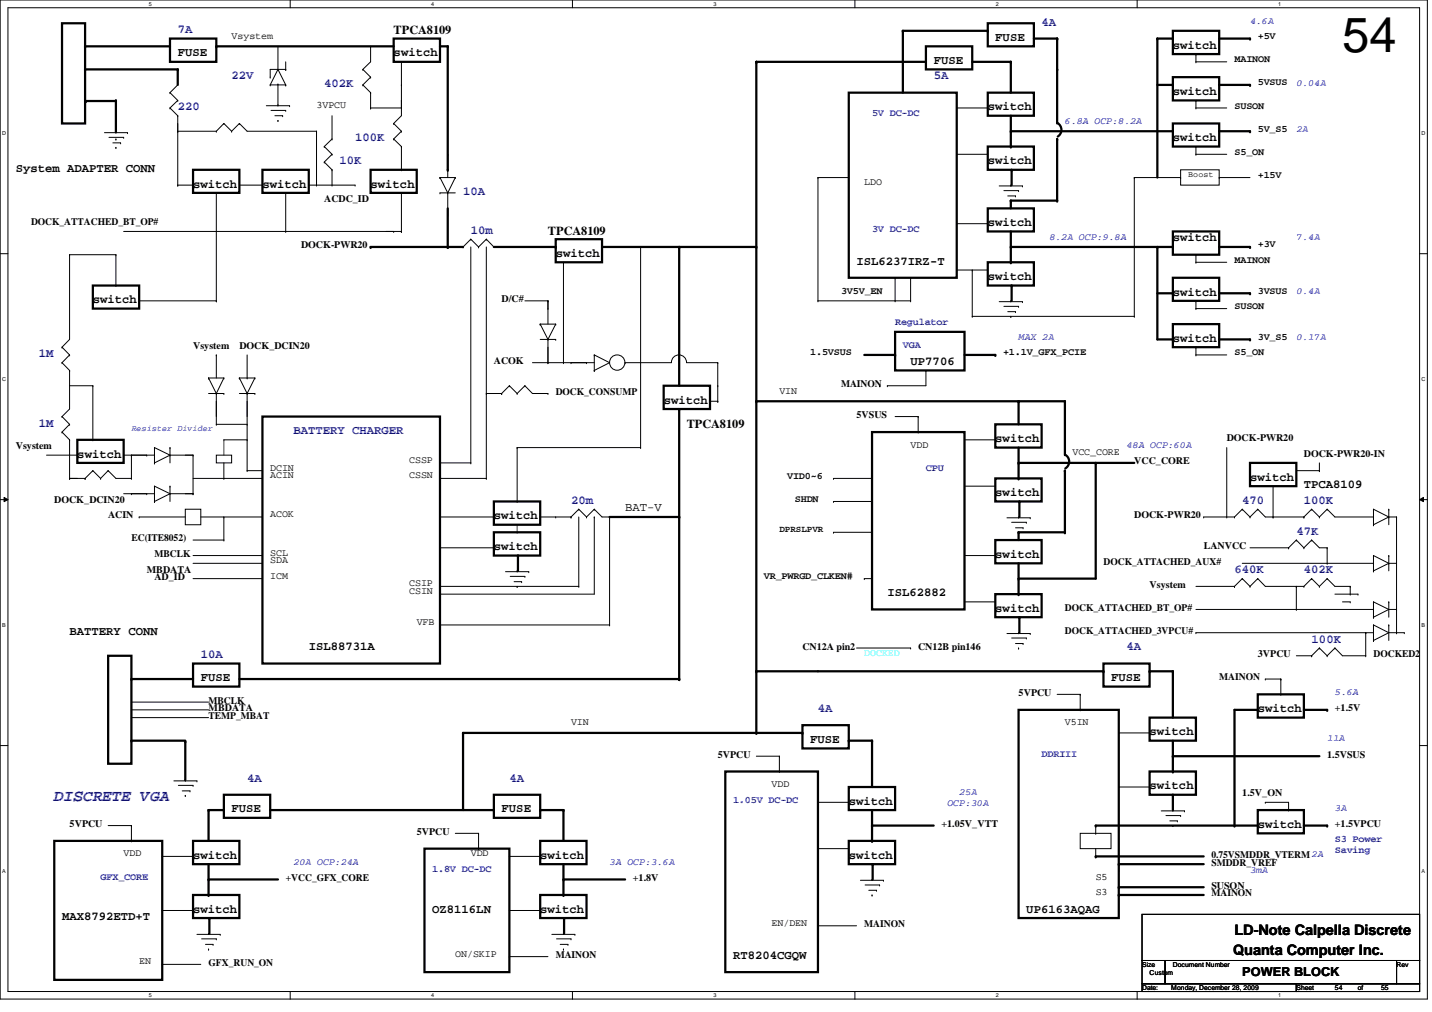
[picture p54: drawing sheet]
<svg xmlns="http://www.w3.org/2000/svg" width="297mm" height="210mm" viewBox="0 0 297 210" stroke-linecap="round" stroke-linejoin="round" font-family="sans-serif">
<defs><g id="words">
<text font-size="10.2" x="278.5" y="10.8">54</text>
<text font-size="3.3" fill="#00f" x="11.3" y="166.1">DISCRETE VGA</text>
<g font-size="3">
<text x="255.8" y="198">Quanta Computer Inc.</text>
<text x="256.1" y="194">LD-Note Calpella Discrete</text>
</g>
<g font-size="2.5" fill="#00f">
<text x="216.1" y="5.3">4A</text>
<text x="36.9" y="6.9">7A</text>
<text x="48" y="16.5">22V</text>
<text x="193.7" y="16.5">5A</text>
<text x="36.9" y="22.9">220</text>
<text x="67.3" y="18.1">402K</text>
<text x="73.7" y="29.3">100K</text>
<text x="70.4" y="34.1">10K</text>
<text x="96.1" y="40.5">10A</text>
<text x="97.7" y="48.5">10m</text>
<text x="8" y="74.1">1M</text>
<text x="8" y="88.5">1M</text>
<text x="60.9" y="90.1">BATTERY CHARGER</text>
<text x="118.4" y="104.5">20m</text>
<text x="257.7" y="104.5">470</text>
<text x="270.5" y="104.5">100K</text>
<text x="268.9" y="110.9">47K</text>
<text x="256.1" y="118.9">640K</text>
<text x="270.5" y="118.9">402K</text>
<text x="41.7" y="136.5">10A</text>
<text x="233.7" y="134.9">4A</text>
<text x="272.1" y="133.3">100K</text>
<text x="169.7" y="147.7">4A</text>
<text x="51.3" y="162.1">4A</text>
<text x="105.7" y="162.1">4A</text>
</g>
<g font-size="2.5">
<text x="36.9" y="11.7">FUSE</text>
<text x="81.7" y="7.2">TPCA8109</text>
<text x="81.7" y="11.7">switch</text>
<text x="206.5" y="8.5">FUSE</text>
<text x="243.3" y="10.1">switch</text>
<text x="193.7" y="13.3">FUSE</text>
<text x="204.9" y="22.9">switch</text>
<text x="243.3" y="19.7">switch</text>
<text x="243.3" y="29.3">switch</text>
<text x="3.3" y="35.7">System ADAPTER CONN</text>
<text x="204.9" y="34.1">switch</text>
<text x="40" y="38.9">switch</text>
<text x="54.4" y="38.9">switch</text>
<text x="76.9" y="38.9">switch</text>
<text x="204.9" y="46.9">switch</text>
<text x="113.7" y="48.7">TPCA8109</text>
<text x="115.3" y="53.3">switch</text>
<text x="243.3" y="50.1">switch</text>
<text x="177.7" y="54.9">ISL6237IRZ-T</text>
<text x="204.9" y="58.1">switch</text>
<text x="19.3" y="62.9">switch</text>
<text x="243.3" y="61.3">switch</text>
<text x="243.3" y="70.9">switch</text>
<text x="188.9" y="75.7">UP7706</text>
<text x="137.7" y="83.7">switch</text>
<text x="142.4" y="88.7">TPCA8109</text>
<text x="16" y="94.9">switch</text>
<text x="206.5" y="91.7">switch</text>
<text x="259.3" y="99.7">switch</text>
<text x="270.5" y="101.3">TPCA8109</text>
<text x="102.4" y="107.7">switch</text>
<text x="129.7" y="106.1">BAT-V</text>
<text x="206.5" y="102.9">switch</text>
<text x="102.4" y="114.1">switch</text>
<text x="206.5" y="115.7">switch</text>
<text x="184.1" y="123.7">ISL62882</text>
<text x="14.4" y="131.7">BATTERY CONN</text>
<text x="206.5" y="126.9">switch</text>
<text x="64" y="134.9">ISL88731A</text>
<text x="41.7" y="141.3">FUSE</text>
<text x="230.5" y="141.3">FUSE</text>
<text x="260.9" y="147.7">switch</text>
<text x="168.1" y="154.1">FUSE</text>
<text x="238.5" y="152.5">switch</text>
<text x="176.1" y="166.9">switch</text>
<text x="238.5" y="163.7">switch</text>
<text x="48" y="168.5">FUSE</text>
<text x="104.1" y="168.5">FUSE</text>
<text x="260.9" y="171.7">switch</text>
<text x="40" y="178.1">switch</text>
<text x="112.1" y="178.1">switch</text>
<text x="176.1" y="178.1">switch</text>
<text x="12.9" y="190.9">MAX8792ETD+T</text>
<text x="40" y="189.3">switch</text>
<text x="89.7" y="189.3">OZ8116LN</text>
<text x="112.1" y="189.3">switch</text>
<text x="212.9" y="189.3">UP6163AQAG</text>
<text x="152.1" y="198.9">RT8204CGQW</text>
<text x="257.7" y="202.4">POWER BLOCK</text>
</g>
<g font-size="2.1" fill="#00f">
<text x="259.3" y="5">4.6A</text>
<text x="268.9" y="17.7">0.04A</text>
<text x="180.9" y="24.1">5V DC-DC</text>
<text x="220.9" y="25.7">6.8A OCP:8.2A</text>
<text x="268.9" y="27.3">2A</text>
<text x="180.9" y="48.1">3V DC-DC</text>
<text x="217.7" y="49.7">8.2A OCP:9.8A</text>
<text x="268.9" y="49.7">7.4A</text>
<text x="268.9" y="61">0.4A</text>
<text x="185.7" y="67.3">Regulator</text>
<text x="211.3" y="70.6">MAX 2A</text>
<text x="268.9" y="70.6">0.17A</text>
<text x="187.3" y="72.1">VGA</text>
<text x="233.7" y="93">48A OCP:60A</text>
<text x="192.1" y="97.7">CPU</text>
<text x="276.9" y="144.1">5.6A</text>
<text x="275.3" y="153.8">11A</text>
<text x="216.1" y="156.9">DDRIII</text>
<text x="152.1" y="166.5">1.05V DC-DC</text>
<text x="196.5" y="167.3">OCP:30A</text>
<text x="199" y="165">25A</text>
<text x="276.9" y="168.1">3A</text>
<text x="60.9" y="179.4">20A OCP:24A</text>
<text x="126.4" y="179.4">3A OCP:3.6A</text>
<text x="276.9" y="174.5">S3 Power</text>
<text x="276.9" y="176.9">Saving</text>
<text x="20.9" y="182.5">GFX_CORE</text>
<text x="89.7" y="180.9">1.8V DC-DC</text>
<text x="259.3" y="181">3mA</text>
</g>
<g font-size="2.1">
<text x="48" y="8">Vsystem</text>
<text x="260.9" y="8.1">+5V</text>
<text x="256.1" y="12.9">MAINON</text>
<text x="260.9" y="17.7">5VSUS</text>
<text x="65.7" y="22.4">3VPCU</text>
<text x="256.1" y="22.5">SUSON</text>
<text x="260.9" y="27.3">5V_S5</text>
<text x="256.1" y="32.1">S5_ON</text>
<text x="67.3" y="41.9">ACDC_ID</text>
<text x="179.3" y="38.4">LDO</text>
<text x="260.9" y="36.9">+15V</text>
<text x="6.4" y="46.7">DOCK_ATTACHED_BT_OP#</text>
<text x="62.4" y="51.5">DOCK-PWR20</text>
<text x="260.9" y="51.3">+3V</text>
<text x="256.1" y="54.5">MAINON</text>
<text x="104.1" y="62.7">D/C#</text>
<text x="174.5" y="60.9">3V5V_EN</text>
<text x="256.1" y="64.1">SUSON</text>
<text x="260.9" y="60.9">3VSUS</text>
<text x="260.9" y="70.5">3V_S5</text>
<text x="40" y="72.3">Vsystem</text>
<text x="49.7" y="72.3">DOCK_DCIN20</text>
<text x="102.4" y="75.5">ACOK</text>
<text x="168.1" y="73.7">1.5VSUS</text>
<text x="208.1" y="73.7">+1.1V_GFX_PCIE</text>
<text x="256.1" y="73.7">S5_ON</text>
<text x="115.3" y="81.9">DOCK_CONSUMP</text>
<text x="161.7" y="81.6">VIN</text>
<text x="174.5" y="80.3">MAINON</text>
<text x="177.7" y="86.7">5VSUS</text>
<text x="3.3" y="93.1">Vsystem</text>
<text x="188.9" y="92.8">VDD</text>
<text x="222.5" y="94.4">VCC_CORE</text>
<text x="254.5" y="91.5">DOCK-PWR20</text>
<text x="270.5" y="94.7">DOCK-PWR20-IN</text>
<text x="56" y="97.6">DCIN</text>
<text x="56" y="99.2">ACIN</text>
<text x="84.9" y="96">CSSP</text>
<text x="84.9" y="99.2">CSSN</text>
<text x="163.3" y="99.3">VID0~6</text>
<text x="235.3" y="96.3">VCC_CORE</text>
<text x="11.3" y="104.3">DOCK_DCIN20</text>
<text x="22.4" y="107.5">ACIN</text>
<text x="56" y="107.2">ACOK</text>
<text x="164.9" y="104.1">SHDN</text>
<text x="235.3" y="107.5">DOCK-PWR20</text>
<text x="27.3" y="112.3">EC(ITE8052)</text>
<text x="249.7" y="113.9">LANVCC</text>
<text x="30.4" y="118.7">MBDATA</text>
<text x="32" y="115.5">MBCLK</text>
<text x="56" y="115.2">SCL</text>
<text x="56" y="116.8">SDA</text>
<text x="228.9" y="117.1">DOCK_ATTACHED_AUX#</text>
<text x="32" y="120.3">AD_ID</text>
<text x="56" y="120">ICM</text>
<text x="84.9" y="123.2">CSIN</text>
<text x="84.9" y="121.6">CSIP</text>
<text x="158.5" y="120.1">VR_PWRGD_CLKEN#</text>
<text x="238.5" y="121.9">Vsystem</text>
<text x="86.4" y="129.6">VFB</text>
<text x="220.9" y="126.7">DOCK_ATTACHED_BT_OP#</text>
<text x="220.9" y="131.5">DOCK_ATTACHED_3VPCU#</text>
<text x="166.5" y="134.7">CN12A pin2</text>
<text x="190.5" y="134.7">CN12B pin146</text>
<text x="260.9" y="136.3">3VPCU</text>
<text x="284.9" y="136.3">DOCKED2</text>
<text x="252.9" y="141.1">MAINON</text>
<text x="43.3" y="145.9">MBCLK</text>
<text x="43.3" y="147.5">MBDATA</text>
<text x="43.3" y="149.1">TEMP_MBAT</text>
<text x="211.3" y="144.3">5VPCU</text>
<text x="276.9" y="147.5">+1.5V</text>
<text x="118.4" y="150.5">VIN</text>
<text x="220.9" y="150.5">V5IN</text>
<text x="148.9" y="157.1">5VPCU</text>
<text x="275.3" y="157.1">1.5VSUS</text>
<text x="160.1" y="163.2">VDD</text>
<text x="257.7" y="165.1">1.5V_ON</text>
<text x="14.4" y="171.5">5VPCU</text>
<text x="86.4" y="173.1">5VPCU</text>
<text x="195.3" y="171.5">+1.05V_VTT</text>
<text x="276.9" y="171.5">+1.5VPCU</text>
<text x="25.7" y="177.6">VDD</text>
<text x="97.7" y="177.6">VDD</text>
<text x="251.3" y="179.5">SMDDR_VREF</text>
<text x="251.3" y="177.9">0.75VSMDDR_VTERM2A</text>
<text x="59.3" y="182.8">+VCC_GFX_CORE</text>
<text x="131.3" y="182.8">+1.8V</text>
<text x="227.3" y="182.5">S5</text>
<text x="227.3" y="185.6">S3</text>
<text x="251.3" y="185.9">MAINON</text>
<text x="251.3" y="184.3">SUSON</text>
<text x="160.1" y="192">EN/DEN</text>
<text x="179.3" y="192.3">MAINON</text>
<text x="28.9" y="200">EN</text>
<text x="43.3" y="200.3">GFX_RUN_ON</text>
<text x="94.4" y="198.5">ON/SKIP</text>
<text x="115.3" y="198.8">MAINON</text>
</g>
<text font-size="2.1" fill="#0ff" x="179.3" y="136">DOCKED</text>
<text font-size="1.9" x="161.7" y="110.4">DPRSLPVR</text>
<text font-size="1.7" x="246.5" y="36.6">Boost</text>
<text font-size="1.7" fill="#00f" x="27.3" y="89.5">Resister Divider</text>
<g font-size="1.4">
<text x="236.9" y="200.6">Size</text>
<text x="238.5" y="202.2">Custom</text>
<text x="243.3" y="200.6">Document Number</text>
<text x="289.7" y="200.6">Rev</text>
<text x="236.9" y="205.4">Date:</text>
<text x="242.9" y="205.4">Monday, December 28, 2009</text>
<text x="268.9" y="205.4">Sheet</text>
<text x="276.9" y="205.4">54</text>
<text x="281.7" y="205.4">of</text>
<text x="286.5" y="205.4">55</text>
</g>
<g font-size="1.1">
<text x="30.9" y="1.1">5</text>
<text x="89.4" y="1.1">4</text>
<text x="148" y="1.1">3</text>
<text x="206.6" y="1.1">2</text>
<text x="265.1" y="1.1">1</text>
<text x=".5" y="28.1">D</text>
<text x="294.9" y="28.1">D</text>
<text x=".5" y="79.1">C</text>
<text x="294.9" y="79.1">C</text>
<text x=".5" y="130.1">B</text>
<text x="294.9" y="130.1">B</text>
<text x=".5" y="181.1">A</text>
<text x="294.9" y="181.1">A</text>
<text x="30.9" y="206.8">5</text>
<text x="89.4" y="206.8">4</text>
<text x="148" y="206.8">3</text>
<text x="206.6" y="206.8">2</text>
<text x="265.1" y="206.8">1</text>
</g>
</g></defs>
<path d="M0 0h296.1v207.2h-296.1zM1.6 1.6h292.9v204.1h-292.9z" fill="none" stroke="#000" stroke-width=".21"/>
<g fill="#fff">
<path d="M30.9 .2h.6v1.2h-.6z"/>
<path d="M30.9 205.8h.6v1.2h-.6z"/>
</g>
<path d="M60.2 0v1.6M60.2 205.7v1.6" fill="none" stroke="#000" stroke-width=".21"/>
<g fill="#fff">
<path d="M89.4 .2h.6v1.2h-.6z"/>
<path d="M89.4 205.8h.6v1.2h-.6z"/>
</g>
<path d="M118.7 0v1.6M118.7 205.7v1.6" fill="none" stroke="#000" stroke-width=".21"/>
<g fill="#fff">
<path d="M148 .2h.6v1.2h-.6z"/>
<path d="M148 205.8h.6v1.2h-.6z"/>
</g>
<path d="M177.3 0v1.6M177.3 205.7v1.6" fill="none" stroke="#000" stroke-width=".21"/>
<g fill="#fff">
<path d="M206.6 .2h.6v1.2h-.6z"/>
<path d="M206.6 205.8h.6v1.2h-.6z"/>
</g>
<path d="M235.9 0v1.6M235.9 205.7v1.6" fill="none" stroke="#000" stroke-width=".21"/>
<g fill="#fff">
<path d="M265.1 .2h.6v1.2h-.6z"/>
<path d="M265.1 205.8h.6v1.2h-.6z"/>
<path d="M.5 27.1h.7v1.2h-.7z"/>
<path d="M294.9 27.1h.8v1.2h-.8z"/>
<path d="M.5 78.1h.7v1.2h-.7z"/>
<path d="M294.9 78.1h.8v1.2h-.8z"/>
</g>
<path d="M0 52.6h1.6M294.5 52.6h1.6" fill="none" stroke="#000" stroke-width=".21"/>
<g fill="#fff">
<path d="M.5 129.1h.7v1.2h-.7z"/>
<path d="M294.9 129.1h.7v1.2h-.7z"/>
</g>
<path d="M0 103.6h1.6M.8 103.2l.8 .4-.8 .5zM294.5 103.6l.8-.4v.9zM294.5 103.6h1.6" fill="none" stroke="#000" stroke-width=".21"/>
<path d="M.8 103.2l.8 .4-.8 .5zM294.5 103.6l.8-.4v.9z" fill="#000"/>
<g fill="#fff">
<path d="M.5 180.1h.7v1.2h-.7z"/>
<path d="M294.9 180.1h.7v1.2h-.7z"/>
</g>
<g fill="none" stroke="#000" stroke-width=".21">
<path d="M35.3 19.2h.1M35.3 19.2l1.6 1.6M36.9 17.6l-1.6 1.6M56 17.6h.1M56 16h.1M56 17.6h3.3M57.7 14.4h.1M57.7 17.4h.1M57.7 14.4l-1.7 3.2M57.7 14.4l1.6 3.2M57.7 9.6v4.8M57.7 17.4v4.4"/>
<path d="M59.3 14.4h.1M59.3 17.6h.1M59.3 12.8v1.6M59.3 14.4h-3.3v1.6M75.3 14.4h.1M75.3 17.6h.1M75.3 14.4l1.6 1.6M75.3 17.6l1.6 1.6M76.9 9.6h.1M76.9 16h.1M76.9 19.2h.1M76.9 9.6v3.2l-1.6 1.6"/>
<path d="M76.9 19.2v3.2M76.9 16l-1.6 1.6M83.3 17.6h.1M83.3 12.8v11.2l-1.6 1.6M248.1 12.8h.1M248.1 11.2h.1M248.1 11.2v1.6M248.1 12.8h6.4M21.7 27.5h4.8M22.6 28.5h3.1M23.4 29.6h1.6M24 28.8h.1"/>
<path d="M24 30.6h.1M24 27.4h.1M25 29.6h.1M25.7 28.5h.1M26.5 27.5h.1M35.3 22.4h.1M35.3 22.4l1.6 1.6M36.9 38.4h.1M36.9 20.8h.1M36.9 24h.1M36.9 27.2h.1M36.9 38.4h3.1"/>
<path d="M36.9 20.8l-1.6 1.6M36.9 27.2h8M36.9 24v14.4M44.9 27.2h.1M46.4 25.6h.1M46.4 25.6l1.6 1.6M46.4 25.6l-1.5 1.6M48 27.2h.1M49.7 25.6h.1M49.7 38.4h4.7M49.7 25.6l1.6 1.6h14.4M49.7 25.6l-1.7 1.6"/>
<path d="M54.4 38.4h.1M55.2 21.9h4.9M56.2 22.9h3.1M57 24h1.6M57.7 25h.1M57.7 21.8h.1M58.6 24h.1M59.3 22.9h.1M60.1 21.9h.1M64 38.4h9.7M65.7 27.2h.1M65.7 38.4h.1"/>
<path d="M65.7 27.2v11.2M67.3 30.4h.1M67.3 33.6h.1M67.3 30.4l1.6 1.6M67.3 33.6l1.6 1.6M68.9 28.8h.1M68.9 38.4h.1M68.9 32h.1M68.9 35.2h.1M68.9 24v4.8M68.9 35.2v3.2M68.9 28.8l-1.6 1.6"/>
<path d="M68.9 32l-1.6 1.6M73.7 38.4h.1M76.9 22.4h.1M76.9 22.4h6.4M81.7 25.6h.1M81.7 28.8h.1M81.7 25.6l1.6 1.6M81.7 28.8l1.6 1.6M83.3 22.4h.1M83.3 20.8h.1M83.3 27.2h.1M83.3 30.4h.1"/>
<path d="M83.3 35.2h.1M83.3 30.4v4.8M83.3 27.2l-1.6 1.6M91.3 36.8h.1M91.3 36.8h3.1M91.3 36.8l1.6 3.2M92.9 32h.1M92.9 32v4.8M94.4 36.8h.1M94.4 36.8l-1.5 3.2M169.7 36.8h.1M169.7 36.8h6.4"/>
<path d="M169.7 36.8v25.6M198.5 22.4h.1M198.5 32h.1M198.5 22.4h6.4M198.5 32h6.4M207.3 38.6h4.8M208.2 39.5h3.1M209.7 38.4h.1M211.3 39.5h.1M212.1 38.6h.1M235.3 36.8h.1M235.3 36.8h9.6"/>
<path d="M235.3 36.8v28.8M244.9 35.2h8v3.2h-8zM244.9 36.8h.1M248.1 32h.1M248.1 30.4h.1M248.1 22.4h.1M248.1 20.8h.1M248.1 22.4h6.4M248.1 32h6.4M248.1 20.8v1.6M248.1 30.4v1.6M252.9 36.8h.1"/>
<path d="M252.9 36.8h6.4M14.4 52.8h.1M14.4 52.8v17.6l-1.5 1.6M14.4 52.8h9.6M24 52.8h.1M24 59.2h.1M24 52.8v6.4M25.7 48h57.6M44.9 40v22.4M59.3 48h.1M59.3 40v8M81.7 48h.1"/>
<path d="M83.3 48h.1M83.3 40v8M91.3 40h.1M91.3 40h3.1M92.9 40h.1M92.9 40v4.8M96.1 51.2h.1M97.7 49.6h.1M97.7 49.6l1.6 1.6M97.7 49.6l-1.6 1.6M97.7 51.2v44.8M99.3 51.2h.1"/>
<path d="M100.9 49.6h.1M100.9 49.6l1.5 1.6M100.9 49.6l-1.6 1.6M100.9 51.2v48M116.9 54.4v20.8M132.9 51.2v41.6M185.7 57.6h.1M185.7 57.6v4.8M188.9 57.6h.1M188.9 57.6v4.8M198.5 46.4h.1M198.5 56h.1"/>
<path d="M198.5 46.4h6.4M198.5 56h6.4M201.7 56h.1M201.7 56v9.6M209 40.6h1.6M209.7 41.6h.1M210.6 40.6h.1M248.1 54.4h.1M248.1 52.8h.1M248.1 52.8v1.6M248.1 54.4h6.4M12.9 72h.1"/>
<path d="M12.9 75.2h.1M12.9 72l1.5 1.6M12.9 75.2l1.5 1.6M14.4 73.6h.1M14.4 76.8h.1M14.4 76.8v8l-1.5 1.6M14.4 73.6l-1.5 1.6M28.9 62.4h16M43.3 78.4h.1M43.3 78.4h3.1M43.3 78.4l1.6 3.2M44.9 62.4h.1"/>
<path d="M44.9 73.6h.1M44.9 73.6v4.8M46.4 78.4h.1M46.4 78.4l-1.5 3.2M49.7 78.4h.1M49.7 78.4h3.2M49.7 78.4l1.6 3.2M51.3 78.4h.1M51.3 73.6v4.8M52.9 78.4h.1M52.9 78.4l-1.6 3.2M108.9 62.4h4.8"/>
<path d="M110.4 75.2h12.9M112.1 67.2h.1M112.1 67.2h3.2M112.1 67.2l1.6 3.2M112.1 70.4h3.2M113.7 75.2h.1M113.7 62.4h.1M113.7 64h.1M113.7 70.4h.1M113.7 62.4v4.8M113.7 70.4v4.8M115.3 67.2h.1"/>
<path d="M115.3 70.4h.1M115.3 67.2l-1.6 3.2M116.9 75.2h.1M118.4 75.2h.1M121.7 75.2h.1M123.3 73.6h.1M123.3 76.8h.1M123.3 73.6v3.2M123.3 73.6l3.1 1.6-3.1 1.6M129.7 75.2h9.6a1.57 1.57 0 0 1 1.5-1.6 1.57 1.57 0 0 1 1.6 1.6M129.7 75.2h.1M142.4 75.2h6.5"/>
<path d="M148.9 75.2h.1M148.9 75.2v8M169.7 62.4h.1M169.7 62.4h19.2M185.7 62.4h.1M188.9 62.4h.1M192.1 76.8h.1M192.1 76.8v3.2h-8M201.7 65.6h.1M201.7 65.6h33.6M207.3 62.6h4.8M208.2 63.5h3.1"/>
<path d="M209 64.6h1.6M209.7 62.4h.1M209.7 65.6h.1M210.6 64.6h.1M211.3 63.5h.1M212.1 62.6h.1M235.3 65.6h.1M248.1 64h.1M248.1 62.4h.1M248.1 73.6h.1M248.1 72h.1M248.1 62.4v1.6"/>
<path d="M248.1 72v1.6M248.1 64h6.4M248.1 73.6h6.4M9.6 94.4h6.4M12.9 86.4h.1M12.9 89.6h.1M12.9 86.4l1.5 1.6M12.9 89.6l1.5 1.6M14.4 99.2h.1M14.4 88h.1M14.4 91.2h.1M14.4 80h4.9"/>
<path d="M14.4 99.2h3.2M14.4 91.2v8M14.4 88l-1.5 1.6M16 94.4h.1M17.6 99.2h.1M19.3 80h.1M19.3 91.2h.1M19.3 97.6h.1M19.3 80v11.2M19.3 97.6l1.6 1.6M19.3 97.6l-1.7 1.6M20.9 99.2h.1"/>
<path d="M22.4 97.6h.1M22.4 97.6l1.6 1.6h3.3M22.4 97.6l-1.5 1.6M25.7 94.4h6.3M27.3 99.2h.1M27.3 94.4h.1M27.3 94.4v4.8M30.4 94.4h.1M32 92.8h.1M32 96h.1M32 92.8l3.3 1.6M32 92.8v3.2"/>
<path d="M35.3 94.4h.1M35.3 92.8h.1M35.3 94.4h4.7M35.3 94.4l-3.3 1.6M35.3 92.8v3.2M40 94.4h.1M40 99.2h14.4M40 94.4v8M43.3 81.6h3.1M44.9 94.4h3.1v1.6h-3.1zM44.9 81.6h.1M44.9 88h.1"/>
<path d="M44.9 81.6v6.4M44.9 88h6.4M46.4 81.6h.1M46.4 99.2h.1M46.4 96v3.2M46.4 91.2h4.9M49.7 81.6h3.2M51.3 97.6h.1M51.3 81.6h.1M51.3 88h.1M51.3 91.2h.1M51.3 81.6v16"/>
<path d="M51.3 97.6h3.1M52.9 81.6h.1M54.4 97.6h.1M54.4 99.2h.1M91.3 99.2h.1M91.3 96h.1M91.3 99.2h9.6M91.3 96h6.4M97.7 96h.1M100.9 99.2h.1M100.9 81.6h.1M100.9 81.6h3.2"/>
<path d="M104.1 81.6h.1M105.7 80h.1M105.7 80l1.6 1.6M105.7 80l-1.6 1.6M107.3 92.8h.1M107.3 81.6h.1M107.3 92.8h25.6M107.3 92.8v11.2M108.9 80h.1M108.9 80l1.5 1.6h3.3M108.9 80l-1.6 1.6M113.7 81.6h.1"/>
<path d="M132.9 92.8h.1M147.3 83.2h1.6M148.9 83.2h.1M148.9 80h.1M172.9 99.2h.1M172.9 99.2h8M182.5 80h.1M184.1 80h.1M185.7 86.4h4.8M190.5 86.4h.1M190.5 89.6h.1M190.5 86.4v3.2"/>
<path d="M200.1 91.2h.1M200.1 91.2h6.4M254.5 92.8v14.4M268.9 97.6h4.8M273.7 97.6h.1M273.7 96v1.6M25.7 102.4h6.3M27.3 102.4h.1M28.9 107.2h.1M28.9 107.2h9.5M30.4 102.4h.1M32 100.8h.1"/>
<path d="M32 104h.1M32 100.8v3.2M32 100.8l3.3 1.6M35.3 102.4h.1M35.3 100.8h.1M35.3 102.4h4.7M35.3 100.8v3.2M35.3 102.4l-3.3 1.6M38.4 105.6h3.3v3.2h-3.3zM40 102.4h.1M40 112h6.4M40 115.2h14.4"/>
<path d="M40 116.8h14.4M41.7 107.2h12.7M46.4 112h.1M46.4 107.2h.1M46.4 107.2v4.8M54.4 107.2h.1M54.4 115.2h.1M54.4 116.8h.1M91.3 107.2h.1M91.3 113.6h.1M91.3 107.2h11.1M91.3 113.6h11.1"/>
<path d="M104.9 118.6h4.8M105.8 119.5h3.1M107.3 104h.1M107.3 118.4h.1M108.9 119.5h.1M109.7 118.6h.1M112.1 107.2h6.3M115.3 107.2h.1M118.4 107.2h.1M120.1 105.6h.1M120.1 105.6l1.6 1.6M120.1 105.6l-1.7 1.6"/>
<path d="M120.1 107.2v14.4M121.7 107.2h.1M123.3 107.2h.1M123.3 105.6h.1M123.3 107.2v16h-32M123.3 105.6l1.6 1.6h1.5M123.3 105.6l-1.6 1.6M126.4 107.2h.1M126.4 107.2v22.4M172.9 104h.1M172.9 110.4h.1M172.9 104h8"/>
<path d="M172.9 110.4h8M200.1 100.8h.1M200.1 115.2h.1M200.1 115.2h6.4M200.1 100.8h6.4M208.9 107.4h4.8M209.8 108.3h3.1M210.6 109.5h1.6M211.3 107.2h.1M211.3 110.4h.1M212.2 109.5h.1M212.9 108.3h.1"/>
<path d="M213.7 107.4h.1M249.7 107.2h.1M249.7 107.2h6.4M254.5 107.2h.1M256.1 107.2h.1M257.7 105.6h.1M257.7 116.8h27.2M257.7 105.6l1.6 1.6M257.7 105.6l-1.6 1.6M259.3 107.2h.1M259.3 113.6h8M260.9 105.6h.1"/>
<path d="M260.9 105.6l1.6 1.6h8M260.9 105.6l-1.6 1.6M264.1 107.2h.1M264.1 100.8v6.4M267.3 113.6h.1M268.9 112h.1M268.9 112l1.6 1.6M268.9 112l-1.6 1.6M270.5 107.2h.1M270.5 113.6h.1M272.1 112h.1M272.1 105.6h.1"/>
<path d="M272.1 112l1.6 1.6h1.6M272.1 112l-1.6 1.6M272.1 105.6l1.6 1.6M272.1 105.6l-1.6 1.6M273.7 107.2h.1M275.3 113.6h.1M275.3 116.8h.1M275.3 105.6h.1M275.3 105.6l1.6 1.6h8M275.3 113.6v3.2M275.3 105.6l-1.6 1.6M284.9 116.8h.1"/>
<path d="M284.9 107.2h.1M284.9 115.2h.1M284.9 118.4h.1M284.9 105.6h.1M284.9 108.8h.1M284.9 105.6v3.2M284.9 115.2v3.2M284.9 115.2l3.2 1.6M284.9 105.6l3.2 1.6M288.1 116.8h.1M288.1 115.2h.1M288.1 107.2h.1"/>
<path d="M288.1 105.6h.1M288.1 107.2h1.6M288.1 116.8h1.6M288.1 105.6v3.2M288.1 115.2v3.2M288.1 116.8l-3.2 1.6M288.1 107.2l-3.2 1.6M289.7 107.2h.1M289.7 107.2v24M40 120h14.4M54.4 120h.1M91.3 121.6h.1"/>
<path d="M91.3 123.2h.1M91.3 129.6h35.1M91.3 121.6h28.8M106.6 120.6h1.6M107.3 121.6h.1M108.2 120.6h.1M120.1 121.6h.1M126.4 129.6h.1M177.7 134.4h11.2M179.3 120h.1M179.3 120h1.6M188.9 134.4h.1"/>
<path d="M200.1 124.8h.1M200.1 124.8h6.4M208.9 131.4h4.8M209.8 132.3h3.1M210.6 133.5h1.6M211.3 131.2h.1M211.3 134.4h.1M212.2 133.5h.1M212.9 132.3h.1M213.7 131.4h.1M248.1 131.2h.1M248.1 121.6h8"/>
<path d="M248.1 131.2h36.8M248.1 126.4h36.8M256.1 121.6h.1M257.7 120h.1M257.7 120l1.6 1.6M257.7 120l-1.6 1.6M259.3 121.6h.1M260.9 120h.1M260.9 120l1.6 1.6h8M260.9 120l-1.6 1.6M268.9 121.6h.1M268.9 126.4h.1"/>
<path d="M268.9 121.6v4.8M268.9 136h3.2M270.5 121.6h.1M272.1 136h.1M272.1 120h.1M272.1 120l1.6 1.6M272.1 120l-1.6 1.6M273.7 121.6h.1M273.7 134.4h.1M273.7 134.4l-1.6 1.6M273.7 134.4l1.6 1.6M275.3 120h.1"/>
<path d="M275.3 136h.1M275.3 120l1.6 1.6h3.2M275.3 120l-1.6 1.6M276.9 134.4h.1M276.9 123.2h4.8M276.9 134.4l1.6 1.6h4.8M276.9 134.4l-1.6 1.6M278.5 124.8h1.6M280.1 121.6h.1M280.1 123.2h.1M280.1 124.8h.1M280.1 121.6v1.6"/>
<path d="M281.7 123.2h.1M283.3 136h.1M283.3 131.2h.1M283.3 131.2v4.8M284.9 126.4h.1M284.9 129.6h.1M284.9 132.8h.1M284.9 124.8h.1M284.9 128h.1M284.9 129.6l3.2 1.6M284.9 124.8v3.2M284.9 129.6v3.2"/>
<path d="M284.9 124.8l3.2 1.6M288.1 129.6h.1M288.1 124.8h.1M288.1 131.2h3.2M288.1 126.4h1.6M288.1 131.2l-3.2 1.6M288.1 124.8v3.2M288.1 129.6v3.2M288.1 126.4l-3.2 1.6M289.7 131.2h.1M289.7 126.4h.1M291.3 131.2h.1"/>
<path d="M0 154.6h1.6M27.3 145.6h.1M27.3 147.2h.1M27.3 148.8h.1M27.3 145.6h16M27.3 147.2h16M27.3 148.8h16M156.9 156.8h4.8M161.7 156.8h.1M161.7 156.8v3.2M219.3 144h4.8M224.1 144h.1"/>
<path d="M224.1 147.2h.1M224.1 144v3.2M232.1 152h.1M232.1 152h6.4M262.5 140.8h.1M262.5 140.8h3.2M265.7 140.8h.1M265.7 144h.1M265.7 140.8v3.2M294.5 154.6h1.6M22.4 171.2h4.9M27.3 171.2h.1"/>
<path d="M27.3 174.4h.1M27.3 171.2v3.2M33.7 177.6h.1M33.7 177.6h6.3M36.1 162h4.7M37 162.9h3M37.8 164h1.6M38.4 161.6h.1M38.4 165h.1M38.4 161.8h.1M39.4 164h.1M40 162.9h.1"/>
<path d="M40.8 162h.1M94.4 172.8h4.9M99.3 172.8h.1M99.3 176h.1M99.3 172.8v3.2M105.7 177.6h.1M105.7 177.6h6.4M161.7 160h.1M169.7 166.4h.1M169.7 176h.1M169.7 166.4h6.4M169.7 176h6.4"/>
<path d="M224.1 172.8h6.4v3.2h-6.4zM227.3 172.8h.1M227.3 177.6h.1M227.3 171.2v1.6M227.3 176v1.6M232.1 163.2h.1M232.1 163.2h6.4M240.9 168.2h4.8M241.8 169.2h3.1M242.7 170.3h1.5M243.3 171.2h.1M243.3 168h.1"/>
<path d="M244.2 170.3h.1M244.9 169.2h.1M245.7 168.2h.1M262.5 166.4h.1M262.5 166.4h4.8v1.6M267.3 168h.1M33.7 188.8h.1M33.7 188.8h6.3M40.8 193.8h4.9M41.8 194.7h3.1M42.6 195.9h1.6M43.3 196.8h.1"/>
<path d="M43.3 193.6h.1M44.2 195.9h.1M44.9 194.7h.1M45.7 193.8h.1M105.7 188.8h.1M105.7 198.4h.1M105.7 188.8h6.4M105.7 198.4h8M114.5 193.8h4.7M115.4 194.7h3M116.2 195.9h1.6M116.9 196.8h.1"/>
<path d="M116.9 193.6h.1M117.8 195.9h.1M118.4 194.7h.1M119.2 193.8h.1M169.7 192h.1M169.7 192h8M178.5 182.6h4.8M179.4 183.6h3.1M180.2 184.7h1.6M180.9 185.6h.1M180.9 182.4h.1M181.8 184.7h.1"/>
<path d="M182.5 183.6h.1M183.3 182.6h.1M236.9 189.7h57.6v9.5h-57.6zM236.9 199.2h4.8v4.8h-4.8zM241.7 199.2h48v4.8h-48zM289.7 199.2h4.8v4.8h-4.8zM33.7 200h.1M33.7 200h8M236.9 204h32v1.7h-32zM268.9 204h25.6v1.7h-25.6z"/>
<circle cx="128" cy="75.2" r="1.6"/>
</g>
<g fill="none" stroke="#800040" stroke-width=".21">
<path d="M252.9 8h.1M252.9 17.6h.1M252.9 8h6.4M252.9 17.6h6.4M252.9 27.2h.1M252.9 27.2h6.4M252.9 51.2h.1M252.9 51.2h6.4M200.1 73.6h.1M200.1 73.6h6.4M252.9 60.8h.1M252.9 70.4h.1"/>
<path d="M252.9 60.8h6.4M252.9 70.4h6.4M46.4 91.2h.1M46.4 91.2v3.2M107.3 110.4h.1M107.3 108.8v1.6M232.1 179.2h.1M232.1 179.2v1.6"/>
</g>
<g fill="none" stroke="#000" stroke-width=".47">
<path d="M12.9 4.8h4.7v20.8h-4.7zM17.6 9.6h17.7M17.6 14.4h19.3v3.2M35.3 8h9.6v4.8h-9.6zM44.9 9.6h36.8M81.7 8h9.6v4.8h-9.6zM91.3 9.6h1.6v25.6M176.1 19.2h22.4v38.4h-22.4zM192.1 9.6h9.6v4.8h-9.6zM192.1 12.8h-35.2v139.2M201.7 12.8h8v6.4M204.9 19.2h9.6v4.8h-9.6z"/>
<path d="M204.9 4.8h9.6v4.8h-9.6zM204.9 6.4h-17.6v12.8M214.5 8h4.8v17.6M240.1 17.6h3.2M243.3 6.4h9.6v4.8h-9.6zM243.3 16h9.6v4.8h-9.6zM243.3 8h-3.2v28.8M252.9 8h6.4M252.9 17.6h6.4M17.8 21h6.1M24 20.8v6.6M40 35.2h9.7v4.8h-9.7z"/>
<path d="M54.4 35.2h9.6v4.8h-9.6zM76.9 35.2h9.5v4.8h-9.5zM204.9 30.4h9.6v4.8h-9.6zM209.7 24v6.4M209.7 27.2h33.6M209.8 35.2v3.2M219.3 28.8v12.8h-9.6v1.6M219.3 25.5a1.66 1.66 0 0 1 .1 2.8M243.3 25.6h9.6v4.8h-9.6zM252.9 27.2h6.4M19.3 59.2h9.6v4.8h-9.6zM76.9 51.2h19.2"/>
<path d="M92.9 43.2v8M102.4 51.2h12.9M115.3 49.6h9.6v4.8h-9.6zM124.9 51.2h32M140.9 51.2v28.8M204.9 43.2h9.6v4.8h-9.6zM204.9 54.4h9.6v4.8h-9.6zM209.7 51.2h33.6M209.7 48v6.4M209.8 59.2v3.2M240.1 51.2v19.2h3.2M243.3 48h9.6v4.8h-9.6z"/>
<path d="M243.3 57.6h9.6v4.8h-9.6zM252.9 51.2h6.4M179.3 73.6h6.4M185.7 68.8h14.4v8h-14.4zM200.1 73.6h6.4M240.1 60.8h3.2M243.3 67.2h9.6v4.8h-9.6zM252.9 60.8h6.4M252.9 70.4h6.4M16 91.2h9.7v4.8h-9.7zM54.4 86.4h36.9v51.2h-36.9zM137.7 80h9.6v4.8h-9.6z"/>
<path d="M140.9 84.8v56h-91.2M156.9 83.2h64v11.2M180.9 89.6h19.2v36.8h-19.2zM206.5 88h9.6v4.8h-9.6zM206.5 99.2h9.6v4.8h-9.6zM211.3 96h24M211.3 83.2v4.8M211.3 92.8v6.4M220.9 97.6v12.8h-9.6v1.6M220.9 94.3a1.63 1.63 0 0 1 .1 2.9M227.3 96v24h-16M259.3 96h9.6v4.8h-9.6z"/>
<path d="M102.4 104h9.7v4.8h-9.7zM102.4 110.4h9.7v4.8h-9.7zM107.4 115.2v3.2M126.4 107.2h14.5M206.5 112h9.6v4.8h-9.6zM211.3 116.8v6.4M211.5 104v3.2M22.4 136h4.9v22.4h-4.9zM40 137.6h9.7v4.8h-9.7zM156.9 139.2h72M206.5 123.2h9.6v4.8h-9.6zM211.5 128v3.2"/>
<path d="M228.9 137.6h9.6v4.8h-9.6zM238.5 139.2h4.8v9.6M27.3 153.6h11.1M27.3 140.8h12.7M38.4 153.8v8M166.5 150.4h9.6v4.8h-9.6zM166.5 152h-70.4v16M176.1 153.6h4.8v9.6M211.3 147.2h20.8v43.2h-20.8zM238.5 148.8h9.6v4.8h-9.6zM243.3 153.6v6.4M243.3 156.8h30.4"/>
<path d="M260.9 144h9.6v4.8h-9.6zM260.9 147.2h-4.8v24M270.5 147.2h4.8M11.3 174.4h22.4v28.8h-22.4zM40 174.4h9.7v4.8h-9.7zM43.3 179.2v6.4M46.4 164.8h9.6v4.8h-9.6zM46.4 168h-3.1v6.4M56 168h46.4M88 176h17.7v25.6h-17.7zM102.4 164.8h9.7v4.8h-9.7zM112.1 174.4h9.6v4.8h-9.6z"/>
<path d="M112.1 168h4.8v6.4M116.9 179.2v6.4M150.4 160h19.3v41.6h-19.3zM176.1 163.2h9.6v4.8h-9.6zM176.1 174.4h9.6v4.8h-9.6zM180.9 168v6.4M180.9 171.2h12.8M181 179.2v3.2M227.3 171.2h33.6M227.3 177.6h22.4M232.1 179.2h17.6M238.5 160h9.6v4.8h-9.6z"/>
<path d="M243.3 164.8v3.2M260.9 168h9.6v4.8h-9.6zM270.5 171.2h4.8M40 185.6h9.7v4.8h-9.7zM43.3 182.4h14.4M43.4 190.4v3.2M112.1 185.6h9.6v4.8h-9.6zM116.9 182.4h12.8M117 190.4v3.2M232.1 184h17.6M232.1 185.6h17.6"/>
</g>
<g fill="#000">
<circle cx="17.6" cy="14.4" r=".23"/>
<circle cx="17.6" cy="9.6" r=".23"/>
<circle cx="36.9" cy="14.4" r=".23"/>
<circle cx="44.9" cy="9.6" r=".23"/>
<circle cx="92.9" cy="9.6" r=".23"/>
<circle cx="156.9" cy="12.8" r=".23"/>
<circle cx="187.3" cy="6.4" r=".23"/>
<circle cx="204.9" cy="6.4" r=".23"/>
<circle cx="209.7" cy="12.8" r=".23"/>
<circle cx="219.3" cy="14.4" r=".23"/>
<circle cx="219.3" cy="8" r=".23"/>
<circle cx="240.1" cy="8" r=".23"/>
<circle cx="243.3" cy="17.6" r=".23"/>
<circle cx="243.3" cy="8" r=".23"/>
<circle cx="259.3" cy="8" r=".23"/>
<circle cx="259.3" cy="17.6" r=".23"/>
<circle cx="17.8" cy="21" r=".23"/>
<circle cx="24" cy="20.8" r=".23"/>
<circle cx="92.9" cy="35.2" r=".23"/>
<circle cx="209.7" cy="30.4" r=".23"/>
<circle cx="209.7" cy="27.2" r=".23"/>
<circle cx="209.8" cy="35.2" r=".23"/>
<circle cx="219.3" cy="28.8" r=".23"/>
<circle cx="259.3" cy="27.2" r=".23"/>
<circle cx="76.9" cy="51.2" r=".23"/>
<circle cx="92.9" cy="51.2" r=".23"/>
<circle cx="115.3" cy="51.2" r=".23"/>
<circle cx="140.9" cy="51.2" r=".23"/>
<circle cx="156.9" cy="51.2" r=".23"/>
<circle cx="209.7" cy="41.6" r=".23"/>
<circle cx="209.7" cy="54.4" r=".23"/>
<circle cx="209.7" cy="51.2" r=".23"/>
<circle cx="209.8" cy="59.2" r=".23"/>
<circle cx="219.3" cy="41.6" r=".23"/>
<circle cx="240.1" cy="51.2" r=".23"/>
<circle cx="259.3" cy="51.2" r=".23"/>
<circle cx="185.7" cy="73.6" r=".23"/>
<circle cx="206.5" cy="73.6" r=".23"/>
<circle cx="243.3" cy="60.8" r=".23"/>
<circle cx="243.3" cy="70.4" r=".23"/>
<circle cx="259.3" cy="70.4" r=".23"/>
<circle cx="259.3" cy="60.8" r=".23"/>
<circle cx="140.9" cy="84.8" r=".23"/>
<circle cx="156.9" cy="83.2" r=".23"/>
<circle cx="211.3" cy="96" r=".23"/>
<circle cx="211.3" cy="99.2" r=".23"/>
<circle cx="211.3" cy="83.2" r=".23"/>
<circle cx="220.9" cy="83.2" r=".23"/>
<circle cx="220.9" cy="97.6" r=".23"/>
<circle cx="227.3" cy="96" r=".23"/>
<circle cx="107.4" cy="115.2" r=".23"/>
<circle cx="140.9" cy="107.2" r=".23"/>
<circle cx="211.3" cy="110.4" r=".23"/>
<circle cx="211.5" cy="104" r=".23"/>
<circle cx="220.9" cy="110.4" r=".23"/>
<circle cx="156.9" cy="139.2" r=".23"/>
<circle cx="211.3" cy="120" r=".23"/>
<circle cx="211.3" cy="123.2" r=".23"/>
<circle cx="211.5" cy="128" r=".23"/>
<circle cx="228.9" cy="139.2" r=".23"/>
<circle cx="238.5" cy="139.2" r=".23"/>
<circle cx="243.3" cy="139.2" r=".23"/>
<circle cx="27.3" cy="153.6" r=".23"/>
<circle cx="27.3" cy="140.8" r=".23"/>
<circle cx="38.4" cy="153.8" r=".23"/>
<circle cx="96.1" cy="152" r=".23"/>
<circle cx="140.9" cy="140.8" r=".23"/>
<circle cx="156.9" cy="152" r=".23"/>
<circle cx="166.5" cy="152" r=".23"/>
<circle cx="176.1" cy="153.6" r=".23"/>
<circle cx="180.9" cy="153.6" r=".23"/>
<circle cx="243.3" cy="156.8" r=".23"/>
<circle cx="260.9" cy="147.2" r=".23"/>
<circle cx="275.3" cy="147.2" r=".23"/>
<circle cx="43.3" cy="168" r=".23"/>
<circle cx="46.4" cy="168" r=".23"/>
<circle cx="102.4" cy="168" r=".23"/>
<circle cx="112.1" cy="168" r=".23"/>
<circle cx="116.9" cy="168" r=".23"/>
<circle cx="180.9" cy="171.2" r=".23"/>
<circle cx="180.9" cy="174.4" r=".23"/>
<circle cx="181" cy="179.2" r=".23"/>
<circle cx="227.3" cy="171.2" r=".23"/>
<circle cx="227.3" cy="177.6" r=".23"/>
<circle cx="232.1" cy="179.2" r=".23"/>
<circle cx="243.3" cy="164.8" r=".23"/>
<circle cx="243.3" cy="160" r=".23"/>
<circle cx="256.1" cy="171.2" r=".23"/>
<circle cx="275.3" cy="171.2" r=".23"/>
<circle cx="43.3" cy="182.4" r=".23"/>
<circle cx="43.3" cy="185.6" r=".23"/>
<circle cx="43.4" cy="190.4" r=".23"/>
<circle cx="116.9" cy="182.4" r=".23"/>
<circle cx="116.9" cy="185.6" r=".23"/>
<circle cx="117" cy="190.4" r=".23"/>
<circle cx="232.1" cy="184" r=".23"/>
<circle cx="232.1" cy="185.6" r=".23"/>
</g>
<use href="#words"/>
</svg>
